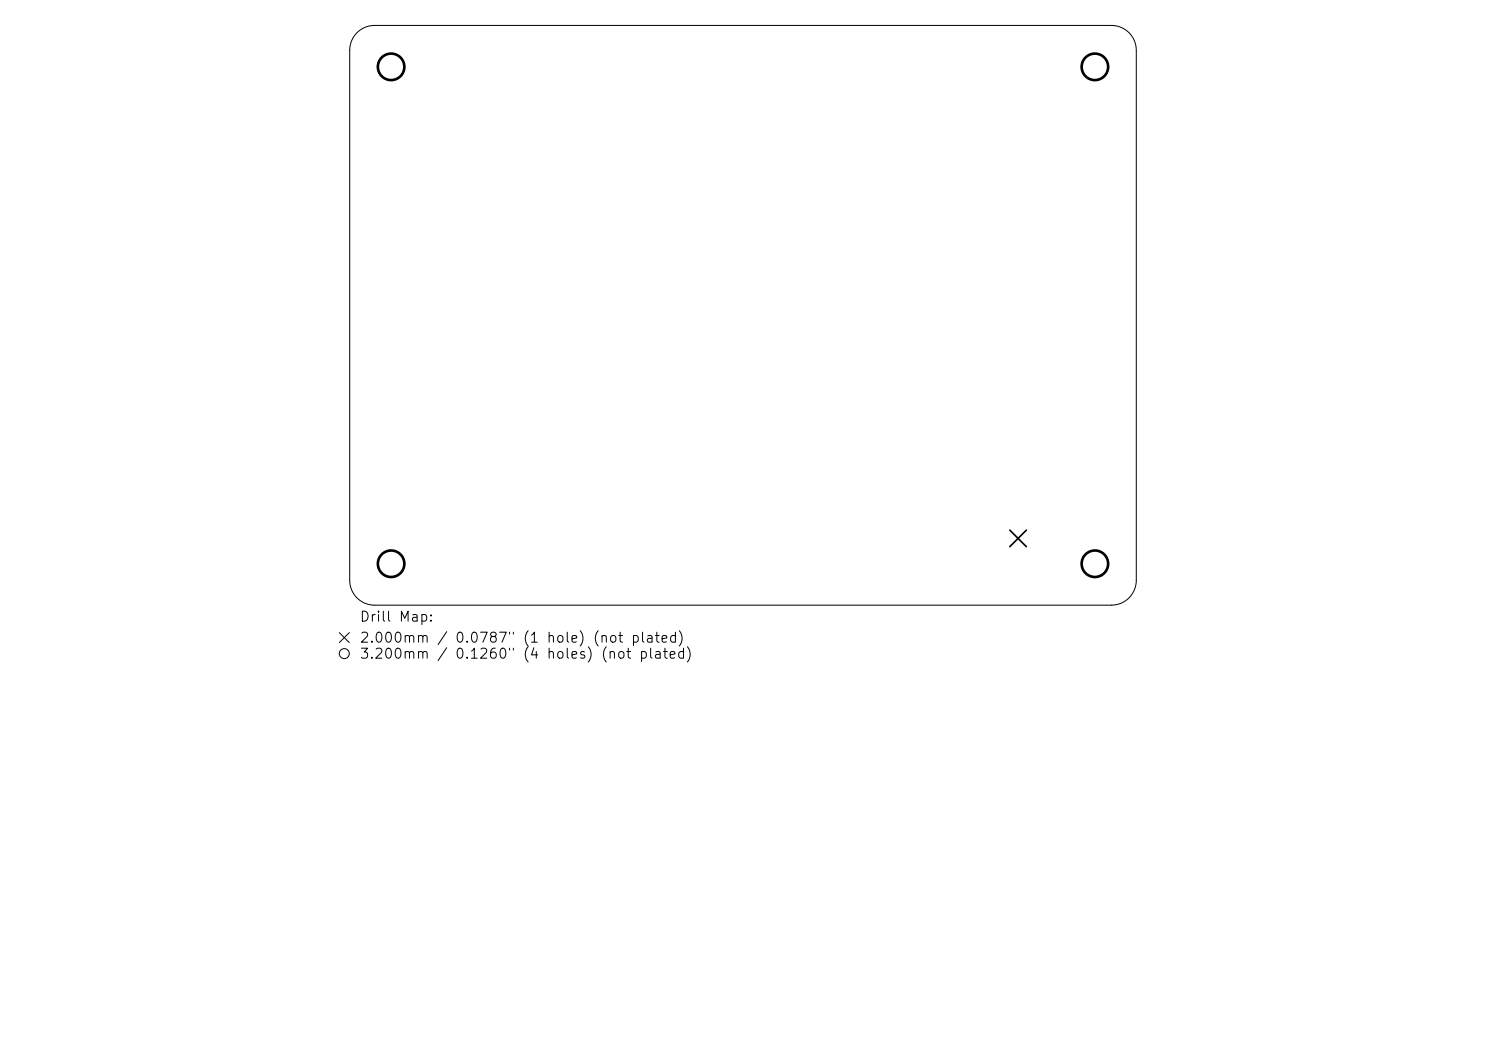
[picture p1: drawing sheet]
<svg xmlns="http://www.w3.org/2000/svg" width="297mm" height="210mm" viewBox="0 0 297 210" stroke-linecap="round" stroke-linejoin="round" font-family="sans-serif">
<defs><g id="words">
<g font-size="2">
<text x="71.7" y="124.7">Drill Map:</text>
<text x="71.7" y="128.9">2.000mm / 0.0787&quot; (1 hole) (not plated)</text>
<text x="71.7" y="132.1">3.200mm / 0.1260&quot; (4 holes) (not plated)</text>
</g>
</g></defs>
<g fill="none" stroke="#000" stroke-width=".2">
<path d="M71.4 6.5a5 5 0 0 1 3.5-1.4h147.2a5 5 0 0 1 5 4.9v106a5 5 0 0 1-5 4.9h-147.2a5 5 0 0 1-5-4.9v-106a5 5 0 0 1 1.5-3.5zM67.8 126.4l2 2M69.8 126.4l-2 2"/>
<circle cx="68.8" cy="130.6" r="1"/>
</g>
<path d="M201.8 105.9l3.3 3.3M205.1 105.9l-3.3 3.3" fill="none" stroke="#000" stroke-width=".33"/>
<g fill="none" stroke="#000" stroke-width=".53">
<circle cx="78.2" cy="13.4" r="2.65"/>
<circle cx="218.8" cy="13.4" r="2.65"/>
<circle cx="78.2" cy="112.6" r="2.65"/>
<circle cx="218.8" cy="112.6" r="2.65"/>
</g>
<use href="#words"/>
</svg>
